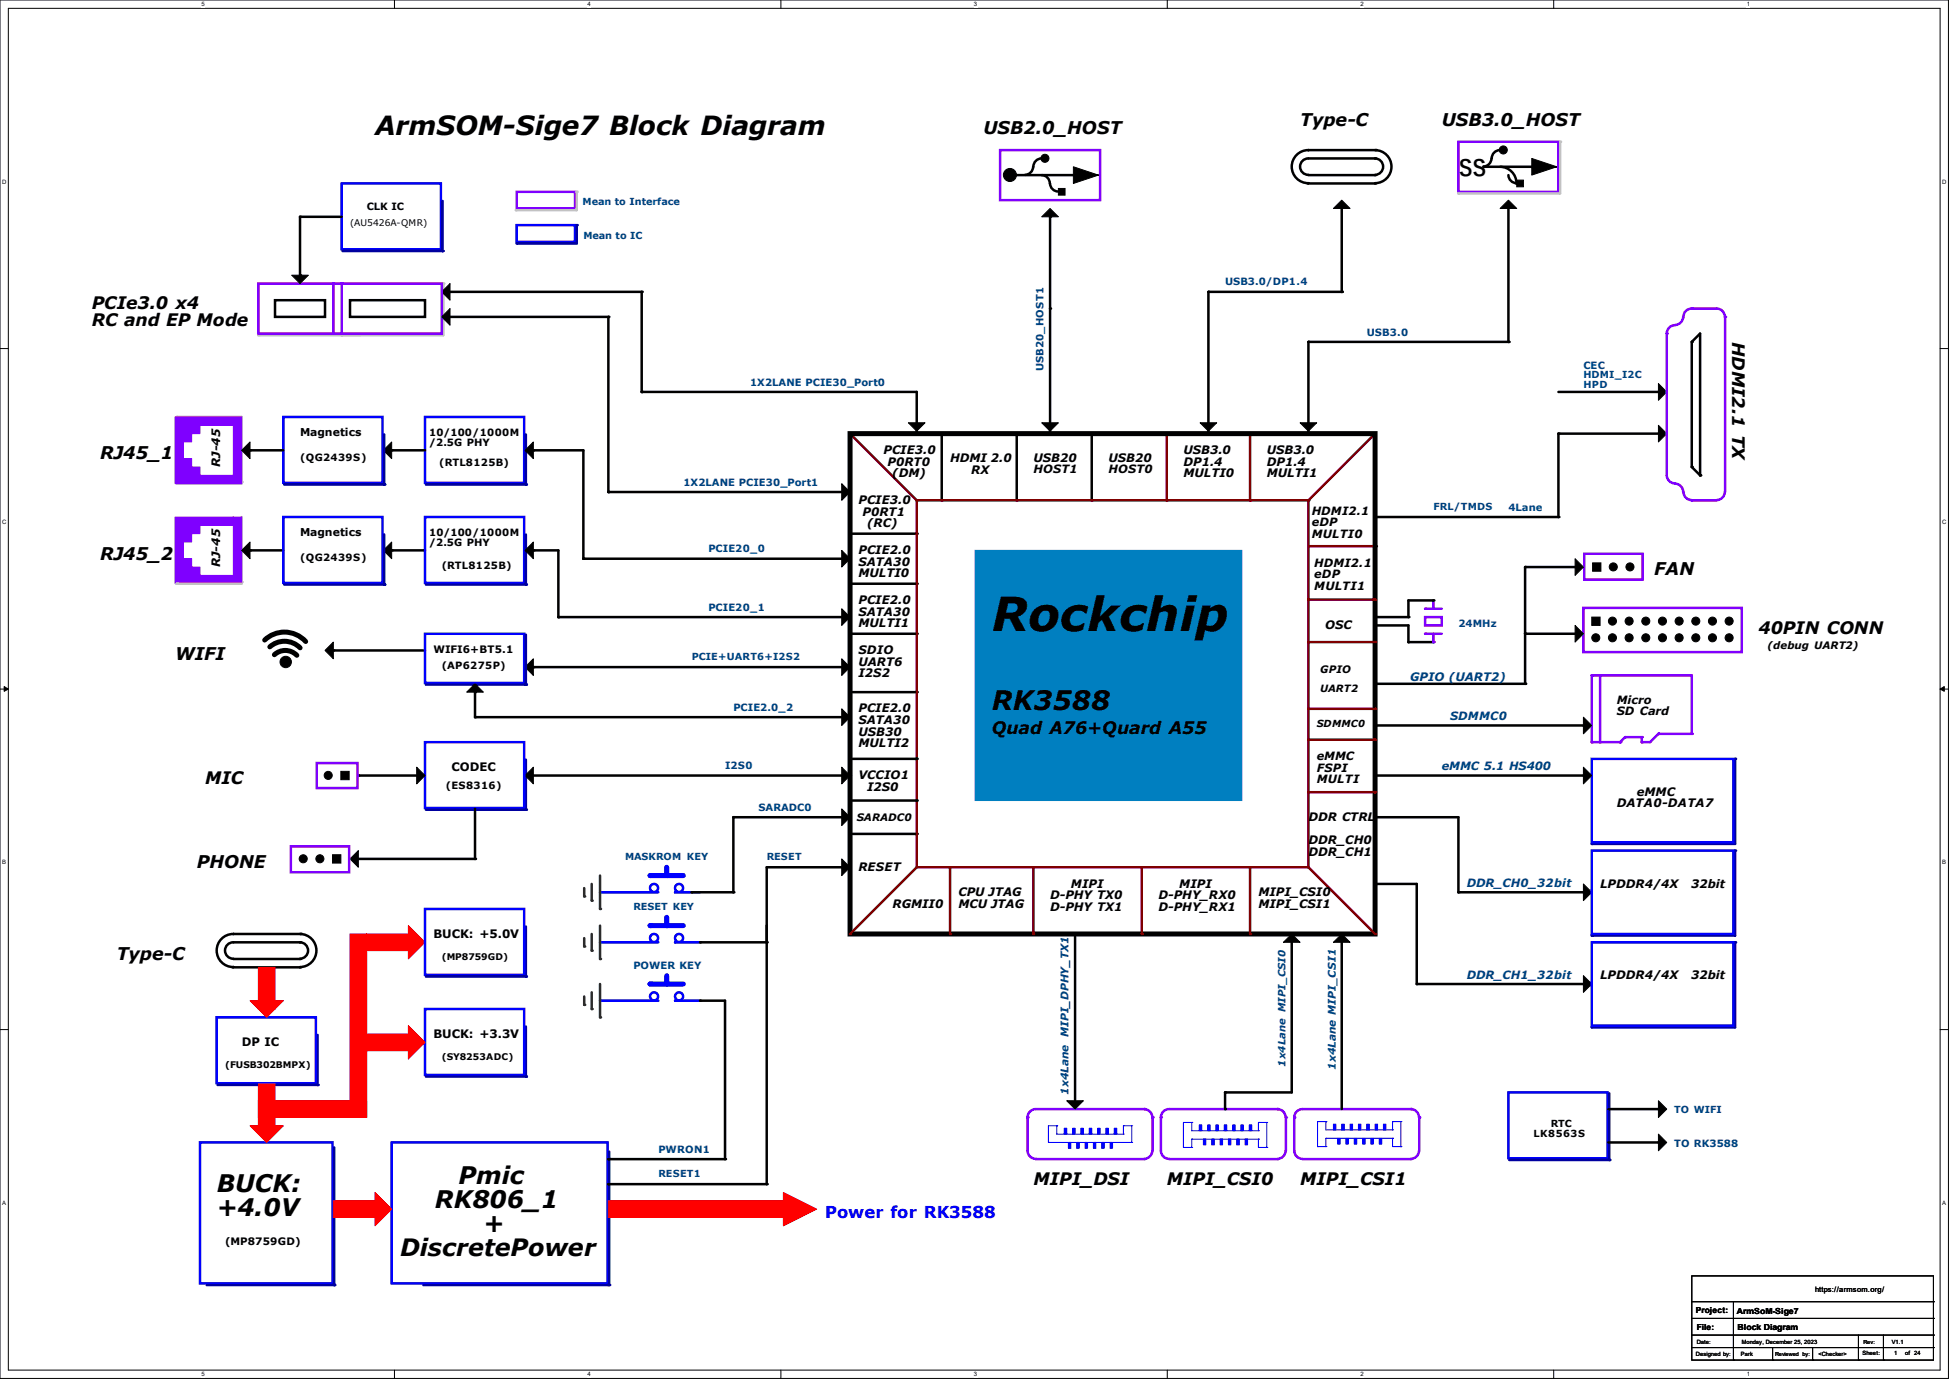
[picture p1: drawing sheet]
<svg xmlns="http://www.w3.org/2000/svg" width="297mm" height="210mm" viewBox="0 0 297 210" stroke-linecap="round" stroke-linejoin="round" font-family="sans-serif">
<defs><g id="words">
<text font-size="7.1" x="151.1" y="96.1">Rockchip</text>
<text font-size="4.1" x="151.1" y="108.2">RK3588</text>
<text font-size="4" x="57.1" y="20.5">ArmSOM-Sige7 Block Diagram</text>
<g font-size="3.7">
<text x="222.4" y="26.7">SS</text>
<text x="33" y="181.5">BUCK:</text>
<text x="33" y="185.2">+4.0V</text>
<text x="66.3" y="183.9">RK806_1</text>
<text x="69.9" y="180.3">Pmic</text>
<text x="73.7" y="187.6">+</text>
</g>
<text font-size="3.6" x="61" y="191.3">DiscretePower</text>
<g font-size="2.7">
<text x="149.9" y="20.4">USB2.0_HOST</text>
<text x="198.1" y="19.2">Type-C</text>
<text x="219.7" y="19.2">USB3.0_HOST</text>
<text x="15.2" y="70">RJ45_1</text>
<text x="15.2" y="85.2">RJ45_2</text>
<text x="252.1" y="87.5">FAN</text>
<text x="26.7" y="100.5">WIFI</text>
<text x="30" y="132.2">PHONE</text>
<text x="17.8" y="146.2">Type-C</text>
</g>
<g font-size="2.6">
<text x="14" y="47.1">PCIe3.0 x4</text>
<text x="14" y="49.7">RC and EP Mode</text>
<text x="264" y="52.1" transform="rotate(90 264 52.1)">HDMI2.1 TX</text>
<text x="268" y="96.6">40PIN CONN</text>
<text x="151.1" y="111.8">Quad A76+Quard A55</text>
<text x="31.2" y="119.5">MIC</text>
<text x="157.5" y="180.4">MIPI_DSI</text>
<text x="177.8" y="180.4">MIPI_CSI0</text>
<text x="198.1" y="180.4">MIPI_CSI1</text>
</g>
<text font-size="2.5" fill="#00f" x="125.7" y="185.4">Power for RK3588</text>
<g font-size="1.8">
<text x="33.6" y="71.1" transform="rotate(-90 33.6 71.1)">RJ-45</text>
<text x="134.6" y="69.1">PCIE3.0</text>
<text x="135.3" y="70.9">P0RT0</text>
<text x="144.8" y="70.4">HDMI 2.0</text>
<text x="157.5" y="70.4">USB20</text>
<text x="168.9" y="70.4">USB20</text>
<text x="180.3" y="69.1">USB3.0</text>
<text x="180.3" y="70.9">DP1.4</text>
<text x="193" y="69.1">USB3.0</text>
<text x="193" y="70.9">DP1.4</text>
<text x="130.8" y="76.8">PCIE3.0</text>
<text x="136" y="72.7">(DM)</text>
<text x="148" y="72.2">RX</text>
<text x="180.3" y="72.7">MULTI0</text>
<text x="193" y="72.7">MULTI1</text>
<text x="131.5" y="78.5">P0RT1</text>
<text x="132.2" y="80.3">(RC)</text>
<text x="33.6" y="86.4" transform="rotate(-90 33.6 86.4)">RJ-45</text>
<text x="130.8" y="84.4">PCIE2.0</text>
<text x="130.8" y="86.1">SATA30</text>
<text x="130.8" y="87.9">MULTI0</text>
<text x="130.8" y="92">PCIE2.0</text>
<text x="130.8" y="93.8">SATA30</text>
<text x="130.8" y="95.5">MULTI1</text>
<text x="201.9" y="95.8">OSC</text>
<text x="130.8" y="99.6">SDIO</text>
<text x="130.8" y="101.4">UART6</text>
<text x="130.8" y="103.2">I2S2</text>
<text x="130.8" y="108.5">PCIE2.0</text>
<text x="130.8" y="110.3">SATA30</text>
<text x="130.8" y="112.1">USB30</text>
<text x="130.8" y="113.8">MULTI2</text>
<text x="68.8" y="117.4">CODEC</text>
<text x="130.8" y="118.7">VCCIO1</text>
<text x="132.1" y="120.4">I2S0</text>
<text x="199.4" y="125">DDR CTRL</text>
<text x="246.4" y="123">DATA0-DATA7</text>
<text x="249.4" y="121.2">eMMC</text>
<text x="199.4" y="128.6">DDR_CH0</text>
<text x="199.4" y="130.3">DDR_CH1</text>
<text x="130.8" y="132.6">RESET</text>
<text x="146" y="136.4">CPU JTAG</text>
<text x="160" y="136.9">D-PHY TX0</text>
<text x="163.2" y="135.2">MIPI</text>
<text x="176.5" y="136.9">D-PHY_RX0</text>
<text x="179.7" y="135.2">MIPI</text>
<text x="191.8" y="136.4">MIPI_CSI0</text>
<text x="243.8" y="135.2">LPDDR4/4X</text>
<text x="257.7" y="135.2">32bit</text>
<text x="66" y="142.8">BUCK: +5.0V</text>
<text x="136" y="138.3">RGMII0</text>
<text x="146" y="138.2">MCU JTAG</text>
<text x="160" y="138.7">D-PHY TX1</text>
<text x="176.5" y="138.7">D-PHY_RX1</text>
<text x="191.8" y="138.2">MIPI_CSI1</text>
<text x="243.8" y="149.1">LPDDR4/4X</text>
<text x="257.7" y="149.1">32bit</text>
<text x="36.8" y="159.3">DP IC</text>
<text x="66" y="158">BUCK: +3.3V</text>
</g>
<text font-size="1.8" fill="#003f7f" x="214.9" y="103.7">GPIO (UART2)</text>
<g font-size="1.7">
<text x="45.7" y="66.4">Magnetics</text>
<text x="157.5" y="72.1">HOST1</text>
<text x="168.9" y="72.1">HOST0</text>
<text x="45.7" y="81.7">Magnetics</text>
<text x="199.9" y="78.4">HDMI2.1</text>
<text x="199.9" y="80.2">eDP</text>
<text x="199.9" y="81.9">MULTI0</text>
<text x="200.3" y="86.3">HDMI2.1</text>
<text x="200.3" y="88.1">eDP</text>
<text x="200.3" y="89.8">MULTI1</text>
<text x="246.4" y="107.1">Micro</text>
<text x="246.4" y="108.9">SD Card</text>
<text x="200.7" y="115.8">eMMC</text>
<text x="200.7" y="117.5">FSPI</text>
<text x="200.7" y="119.3">MULTI</text>
</g>
<g font-size="1.7" fill="#003f7f">
<text x="221" y="109.7">SDMMC0</text>
<text x="219.7" y="117.3">eMMC 5.1 HS400</text>
<text x="223.5" y="135.1">DDR_CH0_32bit</text>
<text x="223.5" y="149.1">DDR_CH1_32bit</text>
</g>
<g font-size="1.6">
<text x="66" y="99.4">WIFI6+BT5.1</text>
<text x="269.4" y="98.9">(debug UART2)</text>
<text x="201.2" y="102.4">GPIO</text>
<text x="130.6" y="125.1">SARADC0</text>
<text x="34.3" y="189.6">(MP8759GD)</text>
</g>
<g font-size="1.6" fill="#003f7f">
<text x="162.8" y="158" transform="rotate(-90 162.8 158)">MIPI_DPHY_TX1</text>
<text x="162.8" y="166.8" transform="rotate(-90 162.8 166.8)">1x4Lane</text>
<text x="203.6" y="162.9" transform="rotate(-90 203.6 162.9)">1x4Lane MIPI_CSI1</text>
</g>
<g font-size="1.5">
<text x="55.9" y="32">CLK IC</text>
<text x="45.7" y="70.1">(QG2439S)</text>
<text x="65.4" y="66.3">10/100/1000M</text>
<text x="65.4" y="67.9">/2.5G PHY</text>
<text x="66.9" y="71">(RTL8125B)</text>
<text x="65.4" y="81.6">10/100/1000M</text>
<text x="65.4" y="83.1">/2.5G PHY</text>
<text x="45.7" y="85.4">(QG2439S)</text>
<text x="67.3" y="86.7">(RTL8125B)</text>
<text x="67.3" y="101.9">(AP6275P)</text>
<text x="201.2" y="105.5">UART2</text>
<text x="200.7" y="110.7">SDMMC0</text>
<text x="67.9" y="120.2">(ES8316)</text>
<text x="233.7" y="173.1">LK8563S</text>
<text x="236.3" y="171.7">RTC</text>
</g>
<g font-size="1.5" fill="#003f7f">
<text x="88.8" y="31.2">Mean to Interface</text>
<text x="88.9" y="36.4">Mean to IC</text>
<text x="186.7" y="43.5">USB3.0/DP1.4</text>
<text x="208.3" y="51.1">USB3.0</text>
<text x="114.3" y="58.7">1X2LANE PCIE30_Port0</text>
<text x="159" y="56.5" transform="rotate(-90 159 56.5)">USB20_HOST1</text>
<text x="241.3" y="56.2">CEC</text>
<text x="241.3" y="57.6">HDMI_I2C</text>
<text x="241.3" y="59.1">HPD</text>
<text x="104.1" y="74">1X2LANE PCIE30_Port1</text>
<text x="218.4" y="77.7">FRL/TMDS</text>
<text x="229.9" y="77.8">4Lane</text>
<text x="107.9" y="84.1">PCIE20_0</text>
<text x="107.9" y="93">PCIE20_1</text>
<text x="222.2" y="95.5">24MHz</text>
<text x="105.4" y="100.5">PCIE+UART6+I2S2</text>
<text x="111.8" y="108.2">PCIE2.0_2</text>
<text x="110.5" y="117.1">I2S0</text>
<text x="115.6" y="123.5">SARADC0</text>
<text x="95.2" y="131">MASKROM KEY</text>
<text x="116.8" y="131">RESET</text>
<text x="96.5" y="138.6">RESET KEY</text>
<text x="96.5" y="147.6">POWER KEY</text>
<text x="195.9" y="162.4" transform="rotate(-90 195.9 162.4)">1x4Lane MIPI_CSI0</text>
<text x="255.1" y="169.5">TO WIFI</text>
<text x="100.3" y="179.3">RESET1</text>
<text x="100.3" y="175.6">PWRON1</text>
<text x="255.1" y="174.7">TO RK3588</text>
</g>
<g font-size="1.4">
<text x="53.3" y="34.4">(AU5426A-QMR)</text>
<text x="67.3" y="146.2">(MP8759GD)</text>
<text x="67.3" y="161.4">(SY8253ADC)</text>
<text x="34.3" y="162.7">(FUSB302BMPX)</text>
</g>
<g font-size="1.3">
<text x="258.4" y="199.9">Project:</text>
<text x="258.6" y="202.5">File:</text>
<text x="264.7" y="200.1">ArmSoM-Sige7</text>
<text x="264.8" y="202.6">Block Diagram</text>
</g>
<text font-size="1.1" x="276.6" y="196.8">https://armsom.org/</text>
<g font-size=".9">
<text x="30.7" y=".9">5</text>
<text x="89.5" y=".9">4</text>
<text x="148.4" y=".9">3</text>
<text x="207.3" y=".9">2</text>
<text x="266.2" y=".9">1</text>
<text x=".3" y="28">D</text>
<text x="296" y="28">D</text>
<text x=".3" y="79.8">C</text>
<text x="296" y="79.8">C</text>
<text x=".3" y="131.7">B</text>
<text x="296" y="131.7">B</text>
<text x=".3" y="183.5">A</text>
<text x="296" y="183.5">A</text>
<text x="30.7" y="209.6">5</text>
<text x="89.5" y="209.6">4</text>
<text x="148.4" y="209.6">3</text>
<text x="207.3" y="209.6">2</text>
<text x="258.4" y="206.5">Designed by:</text>
<text x="258.6" y="204.6">Date:</text>
<text x="265.3" y="206.5">Park</text>
<text x="265.4" y="204.6">Monday, December 25, 2023</text>
<text x="266.2" y="209.6">1</text>
<text x="277.1" y="206.5">&lt;Checker&gt;</text>
<text x="283.8" y="206.4">Sheet:</text>
<text x="288.3" y="204.6">V1.1</text>
<text x="288.7" y="206.4">1</text>
<text x="290.3" y="206.4">of 24</text>
</g>
<g font-size=".8">
<text x="270.5" y="206.5">Reviewed by:</text>
<text x="284" y="204.6">Rev:</text>
</g>
</g></defs>
<path d="M0 0h296.9v209.9h-296.9zM1.3 1.3h294.4v207.4h-294.4z" fill="none" stroke="#000" stroke-width=".15"/>
<g fill="#fff">
<path d="M30.7 .1h.5v1h-.5z"/>
<path d="M30.7 208.8h.5v1h-.5z"/>
</g>
<path d="M60.1 0v1.3M60.1 208.7v1.2" fill="none" stroke="#000" stroke-width=".15"/>
<g fill="#fff">
<path d="M89.5 .1h.5v1h-.5z"/>
<path d="M89.5 208.8h.5v1h-.5z"/>
</g>
<path d="M119 0v1.3M119 208.7v1.2" fill="none" stroke="#000" stroke-width=".15"/>
<g fill="#fff">
<path d="M148.4 .1h.5v1h-.5z"/>
<path d="M148.4 208.8h.5v1h-.5z"/>
</g>
<path d="M177.9 0v1.3M177.9 208.7v1.2" fill="none" stroke="#000" stroke-width=".15"/>
<g fill="#fff">
<path d="M207.3 .1h.5v1h-.5z"/>
<path d="M207.3 208.8h.5v1h-.5z"/>
</g>
<path d="M236.8 0v1.3M236.8 208.7v1.2" fill="none" stroke="#000" stroke-width=".15"/>
<g fill="#fff">
<path d="M266.2 .1h.5v1h-.5z"/>
<path d="M266.2 208.8h.5v1h-.5z"/>
<path d="M.3 27.2h.7v1h-.7z"/>
<path d="M296 27.2h.6v1h-.6z"/>
<path d="M.3 79h.7v1h-.7z"/>
<path d="M296 79h.6v1h-.6z"/>
</g>
<path d="M0 53.1h1.3M295.7 53.1h1.2" fill="none" stroke="#000" stroke-width=".15"/>
<g fill="#fff">
<path d="M.3 130.9h.6v1h-.6z"/>
<path d="M296 130.9h.6v1h-.6z"/>
</g>
<path d="M0 104.9h1.3M295.7 104.9h1.2" fill="none" stroke="#000" stroke-width=".15"/>
<path d="M.6 104.6l.7 .3-.7 .4zM295.7 104.9l.6-.3v.7z" fill="#000" stroke="#000" stroke-width=".15"/>
<g fill="#fff">
<path d="M.3 182.7h.6v1h-.6z"/>
<path d="M296 182.7h.5v1h-.5z"/>
</g>
<path d="M0 156.8h1.3M295.7 156.8h1.2" fill="none" stroke="#000" stroke-width=".15"/>
<path d="M40.3 97.5a4.4 4.4 0 0 1 6.3 .2M41.1 98.5a3.3 3.3 0 0 1 4.6 .2M41.8 99.7a2.45 2.45 0 0 1 3.4 .1" fill="none" stroke="#000" stroke-width=".76"/>
<g fill="#000" stroke="#000" stroke-width=".15">
<path d="M160 31.7l1.3 1.3h-2.5z" fill-rule="evenodd"/>
<circle cx="43.5" cy="100.8" r=".87"/>
</g>
<path d="M160 33v14M199.3 27.9h10.3M199.4 26.6a1.25 1.25 0 0 1-1.3-1.2 1.25 1.25 0 0 1 1.3-1.3h10.2a1.25 1.25 0 0 1 1.2 1.3 1.25 1.25 0 0 1-1.2 1.2M199.4 26.7h10.2M209.6 22.9a2.52 2.52 0 0 1 2.4 2.5 2.52 2.52 0 0 1-2.4 2.5M209.7 22.9h-10.3a2.52 2.52 0 0 0-2.5 2.5 2.52 2.52 0 0 0 2.5 2.5" fill="none" stroke="#000" stroke-width=".38"/>
<g fill="#000">
<circle cx="160" cy="33" r=".19"/>
<circle cx="209.6" cy="24.1" r=".19"/>
<circle cx="209.6" cy="26.7" r=".19"/>
<circle cx="209.6" cy="27.9" r=".19"/>
<circle cx="209.7" cy="22.9" r=".19"/>
</g>
<path d="M78.7 29.2h8.9v2.5h-8.9z" fill="none" stroke="#7f00ff" stroke-width=".38"/>
<path d="M87.9 29.2v2.8" fill="none" stroke="#c0c0c0" stroke-width=".38"/>
<circle cx="87.9" cy="29.2" r=".19" fill="#c0c0c0"/>
<path d="M78.6 32h9.3" fill="none" stroke="#c0c0c0" stroke-width=".38"/>
<circle cx="78.6" cy="32" r=".19" fill="#c0c0c0"/>
<path d="M78.7 34.3h8.9v2.5h-8.9z" fill="none" stroke="#00f" stroke-width=".38"/>
<path d="M78.7 37.1h9.2" fill="none" stroke="#00009f" stroke-width=".38"/>
<circle cx="78.7" cy="37.1" r=".19" fill="#00009f"/>
<path d="M87.9 34.3v2.8" fill="none" stroke="#00009f" stroke-width=".38"/>
<circle cx="87.9" cy="34.3" r=".19" fill="#00009f"/>
<path d="M160 47v19M199.4 52.1v13.9" fill="none" stroke="#000" stroke-width=".38"/>
<g fill="#000">
<circle cx="160" cy="47" r=".19"/>
<circle cx="199.4" cy="52.1" r=".19"/>
</g>
<path d="M80.1 115.7v7.6" fill="none" stroke="#00009f" stroke-width=".38"/>
<circle cx="80.1" cy="123.3" r=".19" fill="#00009f"/>
<path d="M143.5 66v10.2" fill="none" stroke="#000" stroke-width=".38"/>
<circle cx="143.5" cy="76.2" r=".19" fill="#000"/>
<circle cx="151.1" cy="119.5" r="1.25" fill="#000" stroke="#000" stroke-width=".15"/>
<path d="M176.9 170.2v5.1" fill="none" stroke="#7f00ff" stroke-width=".38"/>
<circle cx="176.9" cy="170.2" r=".19" fill="#7f00ff"/>
<path d="M156.6 170.2v5.1" fill="none" stroke="#7f00ff" stroke-width=".38"/>
<circle cx="156.6" cy="170.2" r=".19" fill="#7f00ff"/>
<path d="M175.6 170.2v5.1" fill="none" stroke="#7f00ff" stroke-width=".38"/>
<circle cx="175.6" cy="170.2" r=".19" fill="#7f00ff"/>
<path d="M157.9 168.9h16.5" fill="none" stroke="#7f00ff" stroke-width=".38"/>
<circle cx="174.4" cy="168.9" r=".19" fill="#7f00ff"/>
<path d="M157.9 168.9a1.25 1.25 0 0 0-1.3 1.3M157.9 176.5h16.5M174.4 168.9a1.25 1.25 0 0 1 1.2 1.3" fill="none" stroke="#7f00ff" stroke-width=".38"/>
<circle cx="174.4" cy="176.5" r=".19" fill="#7f00ff"/>
<path d="M159.8 174h.1M159.8 174h12.7M161 171.5h.1M161 171.5v1.2h10.2M161 171.5h-1.2v2.5M171.2 172.7h.1M171.2 171.5h.1M171.2 171.5h1.3M171.2 171.5v1.2M172.5 174h.1M172.5 171.5h.1M172.5 171.5v2.5" fill="none" stroke="#00f" stroke-width=".15"/>
<path d="M156.6 175.3a1.25 1.25 0 0 0 1.3 1.2M175.6 175.3a1.25 1.25 0 0 1-1.2 1.2" fill="none" stroke="#7f00ff" stroke-width=".38"/>
<g fill="#00f" stroke="#00f" stroke-width=".15">
<path d="M162.8 174h.4v.9h-.4z" fill-rule="evenodd"/>
<path d="M164.1 174h.4v.9h-.4z" fill-rule="evenodd"/>
<path d="M165.4 174h.3v.9h-.3z" fill-rule="evenodd"/>
<path d="M169.2 174h.3v.9h-.3z" fill-rule="evenodd"/>
<path d="M162.2 171.8h.4v.9h-.4z" fill-rule="evenodd"/>
<path d="M167.9 174h.4v.9h-.4z" fill-rule="evenodd"/>
<path d="M166.6 174h.4v.9h-.4z" fill-rule="evenodd"/>
<path d="M163.4 171.8h.4v.9h-.4z" fill-rule="evenodd"/>
<path d="M164.7 171.8h.4v.9h-.4z" fill-rule="evenodd"/>
<path d="M166 171.8h.4v.9h-.4z" fill-rule="evenodd"/>
<path d="M167.3 171.8h.3v.9h-.3z" fill-rule="evenodd"/>
<path d="M168.5 171.8h.4v.9h-.4z" fill-rule="evenodd"/>
<path d="M169.8 171.8h.4v.9h-.4z" fill-rule="evenodd"/>
</g>
<g fill="#000" stroke="#000" stroke-width=".15">
<path d="M196.9 142.2l1.2 1.3h-2.5z" fill-rule="evenodd"/>
<path d="M162.6 167.6h2.5l-1.3 1.3z" fill-rule="evenodd"/>
</g>
<path d="M163.8 142.2v25.4" fill="none" stroke="#000" stroke-width=".38"/>
<circle cx="163.8" cy="142.2" r=".19" fill="#000"/>
<g fill="#f00" stroke="#f00" stroke-width=".15">
<path d="M55.9 142.2h6.3v2.6h-6.3z" fill-rule="evenodd"/>
<path d="M62.2 141l2.6 2.5-2.6 2.6z" fill-rule="evenodd"/>
</g>
<path d="M30.5 174h20.2v21.5h-20.2z" fill="none" stroke="#00f" stroke-width=".38"/>
<path d="M50.9 174.8v20.9" fill="none" stroke="#00009f" stroke-width=".38"/>
<circle cx="50.9" cy="195.7" r=".19" fill="#00009f"/>
<path d="M31.5 195.7h19.4" fill="none" stroke="#00009f" stroke-width=".38"/>
<circle cx="50.9" cy="195.7" r=".19" fill="#00009f"/>
<path d="M59.7 174h32.9v21.5h-32.9z" fill="none" stroke="#00f" stroke-width=".38"/>
<path d="M64.5 195.7h28.2" fill="none" stroke="#00009f" stroke-width=".38"/>
<circle cx="92.7" cy="195.7" r=".19" fill="#00009f"/>
<path d="M92.8 175.4v20.3" fill="none" stroke="#00009f" stroke-width=".38"/>
<circle cx="92.8" cy="195.7" r=".19" fill="#00009f"/>
<path d="M99.1 141h5" fill="none" stroke="#00f" stroke-width=".76"/>
<circle cx="99.1" cy="141" r=".38" fill="#00f"/>
<path d="M101.6 139.7v1.3" fill="none" stroke="#00f" stroke-width=".76"/>
<circle cx="101.6" cy="141" r=".38" fill="#00f"/>
<g fill="none" stroke="#00f" stroke-width=".38">
<path d="M91.4 143.5h8.9"/>
<circle cx="99.7" cy="142.9" r=".61"/>
<circle cx="103.5" cy="142.9" r=".61"/>
</g>
<circle cx="91.4" cy="143.5" r=".19" fill="#00f"/>
<path d="M102.9 143.5h3.8" fill="none" stroke="#00f" stroke-width=".38"/>
<circle cx="102.9" cy="143.5" r=".19" fill="#00f"/>
<path d="M91.4 141v5.1" fill="none" stroke="#007f00" stroke-width=".38"/>
<circle cx="91.4" cy="146.1" r=".19" fill="#007f00"/>
<path d="M90.2 142.2v2.6" fill="none" stroke="#007f00" stroke-width=".38"/>
<circle cx="90.2" cy="144.8" r=".19" fill="#007f00"/>
<path d="M89 142.9v1.2" fill="none" stroke="#007f00" stroke-width=".38"/>
<circle cx="89" cy="144.1" r=".19" fill="#007f00"/>
<path d="M99.1 133.4h5" fill="none" stroke="#00f" stroke-width=".76"/>
<circle cx="99.1" cy="133.4" r=".38" fill="#00f"/>
<path d="M101.6 132.1v1.3" fill="none" stroke="#00f" stroke-width=".76"/>
<circle cx="101.6" cy="133.4" r=".38" fill="#00f"/>
<g fill="none" stroke="#00f" stroke-width=".38">
<path d="M91.4 135.9h8.9"/>
<circle cx="99.7" cy="135.2" r=".61"/>
<circle cx="103.5" cy="135.2" r=".61"/>
</g>
<circle cx="91.4" cy="135.9" r=".19" fill="#00f"/>
<path d="M102.9 135.9h3.8" fill="none" stroke="#00f" stroke-width=".38"/>
<circle cx="102.9" cy="135.9" r=".19" fill="#00f"/>
<path d="M91.4 133.4v5" fill="none" stroke="#007f00" stroke-width=".38"/>
<circle cx="91.4" cy="138.4" r=".19" fill="#007f00"/>
<path d="M90.2 134.6v2.6" fill="none" stroke="#007f00" stroke-width=".38"/>
<circle cx="90.2" cy="137.2" r=".19" fill="#007f00"/>
<path d="M89 135.3v1.2" fill="none" stroke="#007f00" stroke-width=".38"/>
<circle cx="89" cy="136.5" r=".19" fill="#007f00"/>
<path d="M111.8 124.5v11.4h-6.4M116.8 132.1v48.2h-24.1M106.7 143.5h10.1" fill="none" stroke="#000" stroke-width=".38"/>
<g fill="#000">
<circle cx="105.4" cy="135.9" r=".19"/>
<circle cx="111.8" cy="135.9" r=".19"/>
<circle cx="106.7" cy="143.5" r=".19"/>
<circle cx="116.8" cy="143.5" r=".19"/>
<circle cx="92.7" cy="180.3" r=".19"/>
<circle cx="116.8" cy="180.3" r=".19"/>
</g>
<path d="M99.1 149.9h5" fill="none" stroke="#00f" stroke-width=".76"/>
<circle cx="99.1" cy="149.9" r=".38" fill="#00f"/>
<path d="M101.6 148.6v1.3" fill="none" stroke="#00f" stroke-width=".76"/>
<circle cx="101.6" cy="149.9" r=".38" fill="#00f"/>
<g fill="none" stroke="#00f" stroke-width=".38">
<path d="M91.4 152.4h8.9"/>
<circle cx="99.7" cy="151.7" r=".61"/>
<circle cx="103.5" cy="151.7" r=".61"/>
</g>
<circle cx="91.4" cy="152.4" r=".19" fill="#00f"/>
<path d="M102.9 152.4h3.8" fill="none" stroke="#00f" stroke-width=".38"/>
<circle cx="102.9" cy="152.4" r=".19" fill="#00f"/>
<path d="M91.4 149.9v5" fill="none" stroke="#007f00" stroke-width=".38"/>
<circle cx="91.4" cy="154.9" r=".19" fill="#007f00"/>
<path d="M90.2 151.1v2.6" fill="none" stroke="#007f00" stroke-width=".38"/>
<circle cx="90.2" cy="153.7" r=".19" fill="#007f00"/>
<path d="M89 151.8v1.2" fill="none" stroke="#007f00" stroke-width=".38"/>
<circle cx="89" cy="153" r=".19" fill="#007f00"/>
<path d="M106.7 152.4h3.8v24.1h-17.8" fill="none" stroke="#000" stroke-width=".38"/>
<g fill="#000">
<circle cx="106.7" cy="152.4" r=".19"/>
<circle cx="92.7" cy="176.5" r=".19"/>
<circle cx="110.5" cy="176.5" r=".19"/>
</g>
<path d="M229.9 166.4h15.1v10h-15.1z" fill="none" stroke="#00f" stroke-width=".38"/>
<path d="M230 176.7h15.2" fill="none" stroke="#00009f" stroke-width=".38"/>
<circle cx="245.2" cy="176.7" r=".19" fill="#00009f"/>
<path d="M245.2 166.5v10.2" fill="none" stroke="#00009f" stroke-width=".38"/>
<circle cx="245.2" cy="176.7" r=".19" fill="#00009f"/>
<g fill="#000" stroke="#000" stroke-width=".15">
<path d="M241.3 148.6l1.3 1.3-1.3 1.2z" fill-rule="evenodd"/>
<path d="M252.7 167.6l1.3 1.3-1.3 1.3z" fill-rule="evenodd"/>
<path d="M252.7 172.7l1.3 1.3-1.3 1.3z" fill-rule="evenodd"/>
</g>
<path d="M215.9 149.9h25.4M245.1 168.9h7.6M245.1 174h7.6" fill="none" stroke="#000" stroke-width=".38"/>
<g fill="#000">
<circle cx="241.3" cy="149.9" r=".19"/>
<circle cx="252.7" cy="174" r=".19"/>
<circle cx="252.7" cy="168.9" r=".19"/>
</g>
<path d="M264.4 143.5v13" fill="none" stroke="#00009f" stroke-width=".38"/>
<circle cx="264.4" cy="143.5" r=".19" fill="#00009f"/>
<path d="M242.6 156.5h21.8" fill="none" stroke="#00009f" stroke-width=".38"/>
<circle cx="242.6" cy="156.5" r=".19" fill="#00009f"/>
<path d="M242.6 143.5h21.6v12.7h-21.6z" fill="none" stroke="#00f" stroke-width=".38"/>
<path d="M209.6 124.5h12.7v11.4M209.6 134.6h6.3v15.3" fill="none" stroke="#000" stroke-width=".38"/>
<g fill="#000">
<circle cx="209.6" cy="124.5" r=".19"/>
<circle cx="209.6" cy="134.6" r=".19"/>
<circle cx="222.3" cy="135.9" r=".19"/>
<circle cx="215.9" cy="149.9" r=".19"/>
</g>
<path d="M197.2 170.2v5.1" fill="none" stroke="#7f00ff" stroke-width=".38"/>
<circle cx="197.2" cy="170.2" r=".19" fill="#7f00ff"/>
<path d="M216.3 170.2v5.1" fill="none" stroke="#7f00ff" stroke-width=".38"/>
<circle cx="216.3" cy="170.2" r=".19" fill="#7f00ff"/>
<path d="M198.5 168.9h16.5" fill="none" stroke="#7f00ff" stroke-width=".38"/>
<circle cx="215" cy="168.9" r=".19" fill="#7f00ff"/>
<path d="M198.5 168.9a1.25 1.25 0 0 0-1.3 1.3M198.5 176.5h16.5M215 168.9a1.25 1.25 0 0 1 1.2 1.3" fill="none" stroke="#7f00ff" stroke-width=".38"/>
<circle cx="215" cy="176.5" r=".19" fill="#7f00ff"/>
<path d="M197.2 175.3a1.25 1.25 0 0 0 1.3 1.2M216.2 175.3a1.25 1.25 0 0 1-1.2 1.2" fill="none" stroke="#7f00ff" stroke-width=".38"/>
<path d="M237.5 59.7h15.2M154.9 66v10.2M50.8 99.1h14M54.5 130.8h17.9M111.8 124.5h16.5M204.5 142.2v26.7" fill="none" stroke="#000" stroke-width=".38"/>
<g fill="#000">
<circle cx="252.7" cy="59.7" r=".19"/>
<circle cx="154.9" cy="76.2" r=".19"/>
<circle cx="50.8" cy="99.1" r=".19"/>
<circle cx="54.5" cy="130.8" r=".19"/>
<circle cx="111.8" cy="124.5" r=".19"/>
<circle cx="204.5" cy="142.2" r=".19"/>
</g>
<g fill="#000" stroke="#000" stroke-width=".15">
<path d="M252.7 58.4l1.3 1.3-1.3 1.3z" fill-rule="evenodd"/>
<path d="M252.7 64.8l1.3 1.2-1.3 1.3z" fill-rule="evenodd"/>
<path d="M49.5 99.1l1.3-1.3v2.5z" fill-rule="evenodd"/>
<path d="M54.6 129.5v2.6l-1.3-1.3z" fill-rule="evenodd"/>
<path d="M128.3 123.2l1.2 1.3-1.2 1.2z" fill-rule="evenodd"/>
<path d="M128.3 130.8l1.2 1.3-1.2 1.3z" fill-rule="evenodd"/>
<path d="M204.5 142.2l1.2 1.3h-2.5z" fill-rule="evenodd"/>
</g>
<g fill="none" stroke="#00f" stroke-width=".15">
<path d="M180.3 174.8h1.3M181.6 173.5h.1M181.6 174.8h.1M181.6 173.5h10.2M181.6 173.5v1.3M191.8 173.5h.1M191.8 173.5v1.3h1.2M193 174.8h.1M200.8 174.6h.1M200.8 174.6h1.3M202.1 173.4h.1M202.1 174.6h.1"/>
<path d="M202.1 170.8h.1M202.1 173.4h10.1M202.1 170.8v1.3h10.1M202.1 173.4v1.2M202.1 170.8h-1.3v3.8M212.2 173.4h.1M212.2 172.1h.1M212.2 170.8h.1M212.2 170.8v1.3M212.2 173.4v1.2h1.3M212.2 170.8h1.3M213.5 174.6h.1"/>
<path d="M213.5 170.8h.1M213.5 170.8v3.8"/>
</g>
<g fill="#00f" stroke="#00f" stroke-width=".15">
<path d="M203.8 173.4h.4v.8h-.4z" fill-rule="evenodd"/>
<path d="M205.1 173.4h.4v.8h-.4z" fill-rule="evenodd"/>
<path d="M206.4 173.4h.4v.8h-.4z" fill-rule="evenodd"/>
<path d="M210.2 173.4h.4v.8h-.4z" fill-rule="evenodd"/>
<path d="M203.2 171.2h.4v.9h-.4z" fill-rule="evenodd"/>
<path d="M208.9 173.4h.4v.8h-.4z" fill-rule="evenodd"/>
<path d="M207.6 173.4h.4v.8h-.4z" fill-rule="evenodd"/>
<path d="M204.5 171.2h.4v.9h-.4z" fill-rule="evenodd"/>
<path d="M205.7 171.2h.4v.9h-.4z" fill-rule="evenodd"/>
<path d="M207 171.2h.4v.9h-.4z" fill-rule="evenodd"/>
<path d="M208.3 171.2h.4v.9h-.4z" fill-rule="evenodd"/>
<path d="M209.6 171.2h.3v.9h-.3z" fill-rule="evenodd"/>
<path d="M210.8 171.2h.4v.9h-.4z" fill-rule="evenodd"/>
</g>
<g fill="#f00" stroke="#f00" stroke-width=".15">
<path d="M92.7 182.9h26.7v2.5h-26.7z" fill-rule="evenodd"/>
<path d="M50.8 182.9h6.4v2.5h-6.4z" fill-rule="evenodd"/>
<path d="M57.2 181.6l2.5 2.6-2.5 2.5z" fill-rule="evenodd"/>
<path d="M119.4 181.6l5.1 2.6-5.1 2.5z" fill-rule="evenodd"/>
</g>
<path d="M177.8 66v10.2" fill="none" stroke="#7f0000" stroke-width=".38"/>
<circle cx="177.8" cy="76.2" r=".19" fill="#7f0000"/>
<path d="M190.5 66v10.2" fill="none" stroke="#7f0000" stroke-width=".38"/>
<circle cx="190.5" cy="76.2" r=".19" fill="#7f0000"/>
<path d="M166.4 66v10.2M237.5 66h15.2" fill="none" stroke="#000" stroke-width=".38"/>
<g fill="#000">
<circle cx="166.4" cy="76.2" r=".19"/>
<circle cx="237.5" cy="66" r=".19"/>
</g>
<path d="M262.9 48.3v26.6" fill="none" stroke="#7f00ff" stroke-width=".38"/>
<circle cx="262.9" cy="48.3" r=".19" fill="#7f00ff"/>
<path d="M257.8 47h3.8a1.25 1.25 0 0 1 1.2 1.3" fill="none" stroke="#7f00ff" stroke-width=".38"/>
<circle cx="257.8" cy="47" r=".19" fill="#7f00ff"/>
<path d="M199.5 83.2h10.2" fill="none" stroke="#7f0000" stroke-width=".38"/>
<circle cx="209.7" cy="83.2" r=".19" fill="#7f0000"/>
<path d="M255.3 49.5a1.25 1.25 0 0 0-1.3 1.3v21.6" fill="none" stroke="#7f00ff" stroke-width=".38"/>
<circle cx="254" cy="50.8" r=".19" fill="#7f00ff"/>
<path d="M256.5 48.3a1.25 1.25 0 0 1-1.2 1.2M257.8 47a1.25 1.25 0 0 0-1.3 1.3M257.8 76.2h3.8M262.8 74.9a1.25 1.25 0 0 1-1.2 1.3" fill="none" stroke="#7f00ff" stroke-width=".38"/>
<path d="M129.5 81.3h10.2M129.5 88.9h10.2M129.5 96.5h10.2M129.5 105.4h10.2" fill="none" stroke="#000" stroke-width=".38"/>
<g fill="#000">
<circle cx="139.7" cy="81.3" r=".19"/>
<circle cx="139.7" cy="88.9" r=".19"/>
<circle cx="139.7" cy="96.5" r=".19"/>
<circle cx="139.7" cy="105.4" r=".19"/>
</g>
<circle cx="257.8" cy="76.2" r=".19" fill="#7f00ff"/>
<path d="M254 72.4a1.25 1.25 0 0 0 1.3 1.2M255.3 73.7a1.25 1.25 0 0 1 1.2 1.2M256.5 74.9a1.25 1.25 0 0 0 1.3 1.3" fill="none" stroke="#7f00ff" stroke-width=".38"/>
<path d="M257.8 52.1l1.3-1.3v21.6l-1.3-1.3zM129.5 127h10.2" fill="none" stroke="#000" stroke-width=".38"/>
<g fill="#000">
<circle cx="257.8" cy="52.1" r=".19"/>
<circle cx="257.8" cy="71.1" r=".19"/>
<circle cx="259.1" cy="72.4" r=".19"/>
<circle cx="139.7" cy="127" r=".19"/>
</g>
<path d="M129.5 66l10.2 10.2" fill="none" stroke="#7f0000" stroke-width=".38"/>
<circle cx="139.7" cy="76.2" r=".19" fill="#7f0000"/>
<path d="M209.6 66l-10.2 10.2" fill="none" stroke="#7f0000" stroke-width=".38"/>
<circle cx="199.4" cy="76.2" r=".19" fill="#7f0000"/>
<path d="M129.5 66h80.1v76.2h-80.1z" fill="none" stroke="#000" stroke-width=".76"/>
<path d="M148.6 83.8h40.6v38.1h-40.6z" fill-rule="evenodd" fill="#007fc0" stroke="#007fc0" stroke-width=".15"/>
<path d="M139.7 76.2h59.7v55.9h-59.7z" fill="none" stroke="#7f0000" stroke-width=".38"/>
<path d="M209.6 95.3h5v2.5h3.8" fill="none" stroke="#000" stroke-width=".38"/>
<g fill="#000">
<circle cx="209.6" cy="95.3" r=".19"/>
<circle cx="214.6" cy="97.8" r=".19"/>
<circle cx="218.4" cy="97.8" r=".19"/>
</g>
<path d="M217.2 94h2.5v1.3h-2.5zM217.2 92.7h2.5" fill="none" stroke="#7f00ff" stroke-width=".38"/>
<circle cx="217.2" cy="92.7" r=".19" fill="#7f00ff"/>
<path d="M218.4 91.4v1.3" fill="none" stroke="#7f00ff" stroke-width=".38"/>
<circle cx="218.4" cy="92.7" r=".19" fill="#7f00ff"/>
<path d="M217.2 96.5h2.5" fill="none" stroke="#7f00ff" stroke-width=".38"/>
<circle cx="217.2" cy="96.5" r=".19" fill="#7f00ff"/>
<path d="M218.4 96.5v1.3" fill="none" stroke="#7f00ff" stroke-width=".38"/>
<circle cx="218.4" cy="97.8" r=".19" fill="#7f00ff"/>
<path d="M226.1 25.4h8.5M227.3 24.1a1.25 1.25 0 0 1-1.2 1.3M228.6 25.4a2.52 2.52 0 0 1 2.5 2.6v-.1M228.6 22.9a1.25 1.25 0 0 0-1.3 1.2M229.9 26.7a1.25 1.25 0 0 0 1.2 1.2M229.9 31.7v20.4h-30.5M184.2 44.4v21.6M218.4 91.4h-3.8v2.6h-5" fill="none" stroke="#000" stroke-width=".38"/>
<g fill="#000">
<circle cx="234.6" cy="25.4" r=".19"/>
<circle cx="184.2" cy="44.4" r=".19"/>
<circle cx="229.9" cy="52.1" r=".19"/>
<circle cx="209.6" cy="94" r=".19"/>
<circle cx="214.6" cy="94" r=".19"/>
<circle cx="218.4" cy="91.4" r=".19"/>
</g>
<g fill="#000" stroke="#000" stroke-width=".15">
<path d="M229.9 30.5l1.2 1.2h-2.5z" fill-rule="evenodd"/>
<path d="M233.4 24.1l3.8 1.3h-1.2h1.2l-3.8 1.3z" fill-rule="evenodd"/>
</g>
<path d="M222.3 21.6h15.2v7.6h-15.2z" fill="none" stroke="#7f00ff" stroke-width=".38"/>
<path d="M237.7 21.6v7.9" fill="none" stroke="#c0c0c0" stroke-width=".38"/>
<circle cx="237.7" cy="21.6" r=".19" fill="#c0c0c0"/>
<path d="M222.3 29.5h15.4" fill="none" stroke="#c0c0c0" stroke-width=".38"/>
<circle cx="222.3" cy="29.5" r=".19" fill="#c0c0c0"/>
<g fill="#000" stroke="#000" stroke-width=".15">
<path d="M231.1 27.4h1.1v1h-1.1z" fill-rule="evenodd"/>
<circle cx="229.1" cy="22.8" r=".61"/>
</g>
<path d="M237.5 66v12.7h-27.9" fill="none" stroke="#000" stroke-width=".38"/>
<g fill="#000">
<circle cx="209.6" cy="78.7" r=".19"/>
<circle cx="237.5" cy="78.7" r=".19"/>
</g>
<path d="M199.4 132.1l10.2 10.1" fill="none" stroke="#7f0000" stroke-width=".38"/>
<circle cx="209.6" cy="142.2" r=".19" fill="#7f0000"/>
<path d="M139.7 132.1l-10.2 10.1" fill="none" stroke="#7f0000" stroke-width=".38"/>
<circle cx="129.5" cy="142.2" r=".19" fill="#7f0000"/>
<path d="M199.4 91.3h10.2" fill="none" stroke="#7f0000" stroke-width=".38"/>
<circle cx="209.6" cy="91.3" r=".19" fill="#7f0000"/>
<path d="M199.4 120.7h10.2" fill="none" stroke="#7f0000" stroke-width=".38"/>
<circle cx="209.6" cy="120.7" r=".19" fill="#7f0000"/>
<path d="M190.5 132.1v10.1" fill="none" stroke="#7f0000" stroke-width=".38"/>
<circle cx="190.5" cy="142.2" r=".19" fill="#7f0000"/>
<path d="M241.3 134.6l1.3 1.3-1.3 1.3z" fill-rule="evenodd" fill="#000" stroke="#000" stroke-width=".15"/>
<path d="M222.3 135.9h19" fill="none" stroke="#000" stroke-width=".38"/>
<circle cx="241.3" cy="135.9" r=".19" fill="#000"/>
<path d="M264.4 115.6v12.9" fill="none" stroke="#00007f" stroke-width=".38"/>
<circle cx="264.4" cy="115.6" r=".19" fill="#00007f"/>
<path d="M242.6 128.5h21.8" fill="none" stroke="#00009f" stroke-width=".38"/>
<circle cx="242.6" cy="128.5" r=".19" fill="#00009f"/>
<path d="M242.6 115.6h21.6v12.7h-21.6z" fill="none" stroke="#00f" stroke-width=".38"/>
<path d="M264.4 129.5v13" fill="none" stroke="#00009f" stroke-width=".38"/>
<circle cx="264.4" cy="129.5" r=".19" fill="#00009f"/>
<path d="M242.6 142.5h21.8" fill="none" stroke="#00009f" stroke-width=".38"/>
<circle cx="242.6" cy="142.5" r=".19" fill="#00009f"/>
<path d="M242.6 129.5h21.6v12.7h-21.6z" fill="none" stroke="#00f" stroke-width=".38"/>
<path d="M241.3 116.8l1.3 1.3-1.3 1.3z" fill-rule="evenodd" fill="#000" stroke="#000" stroke-width=".15"/>
<path d="M209.6 118.1h31.7" fill="none" stroke="#000" stroke-width=".38"/>
<circle cx="241.3" cy="118.1" r=".19" fill="#000"/>
<path d="M199.4 112.6h10.2" fill="none" stroke="#7f0000" stroke-width=".38"/>
<circle cx="209.6" cy="112.6" r=".19" fill="#7f0000"/>
<path d="M88.9 68.6v16.5" fill="none" stroke="#000" stroke-width=".38"/>
<circle cx="88.9" cy="85.1" r=".19" fill="#000"/>
<path d="M36.8 78.7v9.9" fill="none" stroke="#c0c0c0" stroke-width=".38"/>
<circle cx="36.8" cy="88.6" r=".19" fill="#c0c0c0"/>
<path d="M26.9 73.7h9.9" fill="none" stroke="#c0c0c0" stroke-width=".38"/>
<circle cx="26.9" cy="73.7" r=".19" fill="#c0c0c0"/>
<g fill="#7f00ff" stroke="#7f00ff" stroke-width=".15">
<path d="M35.6 78.7h1.2v10.2h-1.2z" fill-rule="evenodd"/>
<path d="M26.7 78.7h8.9v1.3h-5.1v1.3h-1.3v1.3h-1.3v2.5h1.3v1.3h1.3v1.2h5.1v1.3h-8.9z" fill-rule="evenodd"/>
</g>
<path d="M36.8 63.5v9.9" fill="none" stroke="#c0c0c0" stroke-width=".38"/>
<circle cx="36.8" cy="73.4" r=".19" fill="#c0c0c0"/>
<path d="M26.9 63.5h9.9" fill="none" stroke="#c0c0c0" stroke-width=".38"/>
<circle cx="26.9" cy="63.5" r=".19" fill="#c0c0c0"/>
<g fill="#7f00ff" stroke="#7f00ff" stroke-width=".15">
<path d="M35.6 63.5h1.2v10.2h-1.2z" fill-rule="evenodd"/>
<path d="M26.7 63.5h8.9v1.3h-5.1v1.2h-1.3v1.3h-1.3v2.6h1.3v1.2h1.3v1.3h5.1v1.3h-8.9z" fill-rule="evenodd"/>
</g>
<path d="M64.8 63.5h15.1v10h-15.1z" fill="none" stroke="#00f" stroke-width=".38"/>
<path d="M64.9 73.8h15.2" fill="none" stroke="#00009f" stroke-width=".38"/>
<circle cx="80.1" cy="73.8" r=".19" fill="#00009f"/>
<path d="M80.1 66.2v7.6" fill="none" stroke="#00009f" stroke-width=".38"/>
<circle cx="80.1" cy="73.8" r=".19" fill="#00009f"/>
<g fill="#000" stroke="#000" stroke-width=".15">
<path d="M58.4 68.6l1.3-1.3v2.6z" fill-rule="evenodd"/>
<path d="M81.3 67.3v2.6l-1.3-1.3z" fill-rule="evenodd"/>
<path d="M58.4 83.8l1.3-1.2v2.5z" fill-rule="evenodd"/>
</g>
<path d="M59.7 68.6h5.1M81.3 68.6h7.6M59.7 83.8h5.1" fill="none" stroke="#000" stroke-width=".38"/>
<g fill="#000">
<circle cx="59.7" cy="68.6" r=".19"/>
<circle cx="81.3" cy="68.6" r=".19"/>
<circle cx="59.7" cy="83.8" r=".19"/>
</g>
<path d="M52.1 43.2v7.6" fill="none" stroke="#7f00ff" stroke-width=".38"/>
<circle cx="52.1" cy="43.2" r=".19" fill="#7f00ff"/>
<path d="M50.8 43.2v7.6" fill="none" stroke="#7f00ff" stroke-width=".38"/>
<circle cx="50.8" cy="43.2" r=".19" fill="#7f00ff"/>
<path d="M67.6 43.2v7.9" fill="none" stroke="#c0c0c0" stroke-width=".38"/>
<circle cx="67.6" cy="43.2" r=".19" fill="#c0c0c0"/>
<path d="M39.4 51.1h15.5" fill="none" stroke="#c0c0c0" stroke-width=".38"/>
<circle cx="39.4" cy="51.1" r=".19" fill="#c0c0c0"/>
<path d="M68.6 48.3h24.1v26.6M68.6 44.4h29.2" fill="none" stroke="#000" stroke-width=".38"/>
<g fill="#000">
<circle cx="92.7" cy="48.3" r=".19"/>
<circle cx="97.8" cy="44.4" r=".19"/>
<circle cx="92.7" cy="74.9" r=".19"/>
</g>
<path d="M67.3 44.4l1.3-1.2v2.5z" fill-rule="evenodd" fill="#000" stroke="#000" stroke-width=".15"/>
<path d="M52.1 51.1h15.5" fill="none" stroke="#c0c0c0" stroke-width=".38"/>
<circle cx="52.1" cy="51.1" r=".19" fill="#c0c0c0"/>
<path d="M39.4 43.2h27.9v7.6h-27.9z" fill="none" stroke="#7f00ff" stroke-width=".38"/>
<path d="M41.9 45.7h7.6v2.6h-7.6zM53.3 45.7h11.5v2.6h-11.5zM97.8 44.4v15.3h41.9M72.4 109.2h57.1M80 118.1h49.5M81.3 101.6h47M129.5 115.6h10.2M129.5 121.9h10.2" fill="none" stroke="#000" stroke-width=".38"/>
<g fill="#000" stroke="#000" stroke-width=".15">
<path d="M67.3 48.3l1.3-1.3v2.5z" fill-rule="evenodd"/>
<path d="M80 101.6l1.3-1.3v2.6z" fill-rule="evenodd"/>
<path d="M80 118.1l1.3-1.3v2.6z" fill-rule="evenodd"/>
<path d="M128.3 100.3l1.2 1.3-1.2 1.3z" fill-rule="evenodd"/>
<path d="M128.3 108l1.2 1.2-1.2 1.3z" fill-rule="evenodd"/>
<path d="M128.3 116.8l1.2 1.3-1.2 1.3z" fill-rule="evenodd"/>
</g>
<g fill="#000">
<circle cx="97.8" cy="59.7" r=".19"/>
<circle cx="72.4" cy="109.2" r=".19"/>
<circle cx="81.3" cy="101.6" r=".19"/>
<circle cx="129.5" cy="118.1" r=".19"/>
<circle cx="139.7" cy="115.6" r=".19"/>
<circle cx="139.7" cy="121.9" r=".19"/>
</g>
<path d="M64.8 78.7h15.1v10.1h-15.1z" fill="none" stroke="#00f" stroke-width=".38"/>
<path d="M64.9 89h15.2" fill="none" stroke="#00009f" stroke-width=".38"/>
<circle cx="80.1" cy="89" r=".19" fill="#00009f"/>
<path d="M80.1 81.4v7.6" fill="none" stroke="#00009f" stroke-width=".38"/>
<circle cx="80.1" cy="89" r=".19" fill="#00009f"/>
<path d="M26.9 88.9h9.9" fill="none" stroke="#c0c0c0" stroke-width=".38"/>
<circle cx="26.9" cy="88.9" r=".19" fill="#c0c0c0"/>
<path d="M64.8 96.5h15.1v7.5h-15.1z" fill="none" stroke="#00f" stroke-width=".38"/>
<path d="M64.9 104.3h15.2" fill="none" stroke="#00009f" stroke-width=".38"/>
<circle cx="80.1" cy="104.3" r=".19" fill="#00009f"/>
<path d="M196 170.2v5.1" fill="none" stroke="#7f00ff" stroke-width=".38"/>
<circle cx="196" cy="170.2" r=".19" fill="#7f00ff"/>
<path d="M178.2 168.9h16.5" fill="none" stroke="#7f00ff" stroke-width=".38"/>
<circle cx="194.7" cy="168.9" r=".19" fill="#7f00ff"/>
<path d="M178.2 168.9a1.25 1.25 0 0 0-1.3 1.3M178.2 176.5h16.5M194.7 168.9a1.25 1.25 0 0 1 1.2 1.3" fill="none" stroke="#7f00ff" stroke-width=".38"/>
<circle cx="194.7" cy="176.5" r=".19" fill="#7f00ff"/>
<path d="M80.1 96.6v7.7" fill="none" stroke="#00009f" stroke-width=".38"/>
<circle cx="80.1" cy="104.3" r=".19" fill="#00009f"/>
<path d="M139.7 59.7v6.3M92.7 74.9h36.8M88.9 85.1h39.4" fill="none" stroke="#000" stroke-width=".38"/>
<g fill="#000">
<circle cx="92.7" cy="74.9" r=".19"/>
<circle cx="139.7" cy="66" r=".19"/>
<circle cx="88.9" cy="85.1" r=".19"/>
</g>
<g fill="#000" stroke="#000" stroke-width=".15">
<path d="M128.3 73.7l1.2 1.2-1.2 1.3z" fill-rule="evenodd"/>
<path d="M138.4 64.4h2.6l-1.3 1.3z" fill-rule="evenodd"/>
<path d="M128.3 83.8l1.2 1.3-1.2 1.3z" fill-rule="evenodd"/>
</g>
<path d="M180.3 174.8h.1M181.6 170.9h.1M181.6 170.9v1.3h10.2M181.6 170.9h-1.3v3.9M191.8 172.2h.1M191.8 170.9h.1M191.8 170.9h1.2M191.8 170.9v1.3M193 174.8h.1M193 170.9h.1M193 170.9v3.9" fill="none" stroke="#00f" stroke-width=".15"/>
<path d="M176.9 175.3a1.25 1.25 0 0 0 1.3 1.2M195.9 175.3a1.25 1.25 0 0 1-1.2 1.2" fill="none" stroke="#7f00ff" stroke-width=".38"/>
<g fill="#00f" stroke="#00f" stroke-width=".15">
<path d="M183.4 173.5h.4v.9h-.4z" fill-rule="evenodd"/>
<path d="M184.7 173.5h.3v.9h-.3z" fill-rule="evenodd"/>
<path d="M185.9 173.5h.4v.9h-.4z" fill-rule="evenodd"/>
<path d="M189.7 173.5h.4v.9h-.4z" fill-rule="evenodd"/>
<path d="M182.8 171.3h.3v.9h-.3z" fill-rule="evenodd"/>
<path d="M188.5 173.5h.3v.9h-.3z" fill-rule="evenodd"/>
<path d="M187.2 173.5h.4v.9h-.4z" fill-rule="evenodd"/>
<path d="M184 171.3h.4v.9h-.4z" fill-rule="evenodd"/>
<path d="M185.3 171.3h.4v.9h-.4z" fill-rule="evenodd"/>
<path d="M186.6 171.3h.3v.9h-.3z" fill-rule="evenodd"/>
<path d="M187.8 171.3h.4v.9h-.4z" fill-rule="evenodd"/>
<path d="M189.1 171.3h.4v.9h-.4z" fill-rule="evenodd"/>
<path d="M190.4 171.3h.4v.9h-.4z" fill-rule="evenodd"/>
</g>
<path d="M174 132.1v10.1" fill="none" stroke="#7f0000" stroke-width=".38"/>
<circle cx="174" cy="142.2" r=".19" fill="#7f0000"/>
<path d="M81.3 83.8h3.8v10.2h43.2M196.9 142.2v24.2" fill="none" stroke="#000" stroke-width=".38"/>
<g fill="#000">
<circle cx="81.3" cy="83.8" r=".19"/>
<circle cx="85.1" cy="94" r=".19"/>
<circle cx="196.9" cy="142.2" r=".19"/>
</g>
<g fill="#000" stroke="#000" stroke-width=".15">
<path d="M80 83.8l1.3-1.2v2.5z" fill-rule="evenodd"/>
<path d="M128.3 92.7l1.2 1.3-1.2 1.3z" fill-rule="evenodd"/>
</g>
<path d="M157.5 132.1v10.1" fill="none" stroke="#7f0000" stroke-width=".38"/>
<circle cx="157.5" cy="142.2" r=".19" fill="#7f0000"/>
<path d="M64.8 113h15.1v10.1h-15.1z" fill="none" stroke="#00f" stroke-width=".38"/>
<path d="M64.9 123.3h15.2" fill="none" stroke="#00009f" stroke-width=".38"/>
<circle cx="80.1" cy="123.3" r=".19" fill="#00009f"/>
<path d="M144.8 132.1v10.1" fill="none" stroke="#7f0000" stroke-width=".38"/>
<circle cx="144.8" cy="142.2" r=".19" fill="#7f0000"/>
<path d="M54.6 118.1h8.9M116.8 132.1h11.5" fill="none" stroke="#000" stroke-width=".38"/>
<g fill="#000">
<circle cx="54.6" cy="118.1" r=".19"/>
<circle cx="128.3" cy="132.1" r=".19"/>
</g>
<path d="M63.5 116.8l1.3 1.3-1.3 1.3z" fill-rule="evenodd" fill="#000" stroke="#000" stroke-width=".15"/>
<path d="M43.2 63.5h15.1v10h-15.1z" fill="none" stroke="#00f" stroke-width=".38"/>
<path d="M43.3 73.8h15.2" fill="none" stroke="#00009f" stroke-width=".38"/>
<circle cx="58.5" cy="73.8" r=".19" fill="#00009f"/>
<path d="M58.5 66.2v7.6" fill="none" stroke="#00009f" stroke-width=".38"/>
<circle cx="58.5" cy="73.8" r=".19" fill="#00009f"/>
<path d="M38.1 68.6h5.1M38.1 83.8h5.1" fill="none" stroke="#000" stroke-width=".38"/>
<g fill="#000">
<circle cx="38.1" cy="68.6" r=".19"/>
<circle cx="38.1" cy="83.8" r=".19"/>
</g>
<g fill="#000" stroke="#000" stroke-width=".15">
<path d="M38.1 67.3v2.6l-1.3-1.3z" fill-rule="evenodd"/>
<path d="M36.8 83.8l1.3-1.2v2.5z" fill-rule="evenodd"/>
</g>
<path d="M43.2 78.7h15.1v10.1h-15.1z" fill="none" stroke="#00f" stroke-width=".38"/>
<path d="M43.3 89h15.2" fill="none" stroke="#00009f" stroke-width=".38"/>
<circle cx="58.5" cy="89" r=".19" fill="#00009f"/>
<path d="M58.5 81.4v7.6" fill="none" stroke="#00009f" stroke-width=".38"/>
<circle cx="58.5" cy="89" r=".19" fill="#00009f"/>
<path d="M52.1 27.9h15.1v10.1h-15.1z" fill="none" stroke="#00f" stroke-width=".38"/>
<path d="M52.2 38.2h15.2" fill="none" stroke="#00009f" stroke-width=".38"/>
<circle cx="67.4" cy="38.2" r=".19" fill="#00009f"/>
<path d="M67.4 30.6v7.6" fill="none" stroke="#00009f" stroke-width=".38"/>
<circle cx="67.4" cy="38.2" r=".19" fill="#00009f"/>
<path d="M44.5 41.9h2.5l-1.3 1.3z" fill-rule="evenodd" fill="#000" stroke="#000" stroke-width=".15"/>
<path d="M199.4 97.8h10.2" fill="none" stroke="#7f0000" stroke-width=".38"/>
<circle cx="209.6" cy="97.8" r=".19" fill="#7f0000"/>
<path d="M252.7 111.8h5.1" fill="none" stroke="#7f00ff" stroke-width=".38"/>
<circle cx="252.7" cy="111.8" r=".19" fill="#7f00ff"/>
<path d="M252.7 111.8l-1.2 1.2" fill="none" stroke="#7f00ff" stroke-width=".38"/>
<circle cx="252.7" cy="111.8" r=".19" fill="#7f00ff"/>
<path d="M250.2 113h1.3" fill="none" stroke="#7f00ff" stroke-width=".38"/>
<circle cx="250.2" cy="113" r=".19" fill="#7f00ff"/>
<path d="M250.2 112.3v.7" fill="none" stroke="#7f00ff" stroke-width=".38"/>
<circle cx="250.2" cy="112.3" r=".19" fill="#7f00ff"/>
<path d="M247.7 112.3h2.5" fill="none" stroke="#7f00ff" stroke-width=".38"/>
<circle cx="247.7" cy="112.3" r=".19" fill="#7f00ff"/>
<path d="M247.7 112.3l-.8 .7" fill="none" stroke="#7f00ff" stroke-width=".38"/>
<circle cx="246.9" cy="113" r=".19" fill="#7f00ff"/>
<path d="M242.6 113h4.3" fill="none" stroke="#7f00ff" stroke-width=".38"/>
<circle cx="246.9" cy="113" r=".19" fill="#7f00ff"/>
<path d="M242.6 102.9v10.1" fill="none" stroke="#7f00ff" stroke-width=".38"/>
<circle cx="242.6" cy="113" r=".19" fill="#7f00ff"/>
<path d="M257.8 102.9v8.9" fill="none" stroke="#7f00ff" stroke-width=".38"/>
<circle cx="257.8" cy="111.8" r=".19" fill="#7f00ff"/>
<path d="M242.6 102.9h15.2" fill="none" stroke="#7f00ff" stroke-width=".38"/>
<circle cx="242.6" cy="102.9" r=".19" fill="#7f00ff"/>
<path d="M243.8 102.9v10.1" fill="none" stroke="#7f00ff" stroke-width=".38"/>
<circle cx="243.8" cy="113" r=".19" fill="#7f00ff"/>
<path d="M52.1 33h-6.4v8.9M204.5 31.7v12.7h-20.3M209.6 110.5h31.7M72.4 123.2v7.6M196.9 166.4h-10.2v2.5" fill="none" stroke="#000" stroke-width=".38"/>
<g fill="#000">
<circle cx="45.7" cy="33" r=".19"/>
<circle cx="45.7" cy="41.9" r=".19"/>
<circle cx="204.5" cy="44.4" r=".19"/>
<circle cx="241.3" cy="110.5" r=".19"/>
<circle cx="72.4" cy="130.8" r=".19"/>
<circle cx="186.7" cy="168.9" r=".19"/>
<circle cx="186.7" cy="166.4" r=".19"/>
</g>
<g fill="#000" stroke="#000" stroke-width=".15">
<path d="M204.5 30.5l1.2 1.2h-2.5z" fill-rule="evenodd"/>
<path d="M158.8 64.4h2.5l-1.3 1.3z" fill-rule="evenodd"/>
<path d="M182.9 64.4h2.5l-1.2 1.3z" fill-rule="evenodd"/>
<path d="M198.1 64.4h2.6l-1.3 1.3z" fill-rule="evenodd"/>
<path d="M242.6 94h1.2v1.3h-1.2z" fill-rule="evenodd"/>
<path d="M51.9 117.5h1.3v1.2h-1.3z" fill-rule="evenodd"/>
<path d="M241.3 109.2l1.3 1.3-1.3 1.3z" fill-rule="evenodd"/>
<path d="M50.7 130.2h1.2v1.2h-1.2z" fill-rule="evenodd"/>
<circle cx="243.2" cy="97.1" r=".61"/>
<circle cx="245.7" cy="97.1" r=".61"/>
<circle cx="245.7" cy="94.6" r=".61"/>
<circle cx="248.3" cy="97.1" r=".61"/>
<circle cx="248.3" cy="94.6" r=".61"/>
<circle cx="250.8" cy="97.1" r=".61"/>
<circle cx="250.8" cy="94.6" r=".61"/>
<circle cx="253.3" cy="97.1" r=".61"/>
<circle cx="253.3" cy="94.6" r=".61"/>
<circle cx="255.9" cy="94.6" r=".61"/>
<circle cx="255.9" cy="97.1" r=".61"/>
<circle cx="258.4" cy="94.6" r=".61"/>
<circle cx="258.4" cy="97.1" r=".61"/>
<circle cx="261" cy="97.1" r=".61"/>
<circle cx="261" cy="94.6" r=".61"/>
<circle cx="263.5" cy="94.6" r=".61"/>
<circle cx="263.5" cy="97.1" r=".61"/>
<circle cx="50" cy="118.1" r=".61"/>
<circle cx="46.2" cy="130.8" r=".61"/>
<circle cx="48.7" cy="130.8" r=".61"/>
</g>
<path d="M241.3 92.6h24.1v6.7h-24.1zM48.3 116.2h6.2v3.8h-6.2zM44.3 128.9h8.9v3.9h-8.9z" fill="none" stroke="#7f00ff" stroke-width=".38"/>
<path d="M199.4 108h10.2" fill="none" stroke="#7f0000" stroke-width=".38"/>
<circle cx="209.6" cy="108" r=".19" fill="#7f0000"/>
<path d="M232.4 96.5h7.6M240 86.4h-7.6v17.7h-22.8M35.4 147.3h10.3M35.6 146a1.25 1.25 0 0 1-1.3-1.2 1.25 1.25 0 0 1 1.3-1.3h10.1a1.25 1.25 0 0 1 1.2 1.3 1.25 1.25 0 0 1-1.2 1.2M35.6 146.1h10.1M45.7 142.2a2.52 2.52 0 0 1 2.5 2.6 2.52 2.52 0 0 1-2.5 2.5M45.8 142.2h-10.2a2.52 2.52 0 0 0-2.6 2.6 2.52 2.52 0 0 0 2.6 2.5" fill="none" stroke="#000" stroke-width=".38"/>
<g fill="#000">
<circle cx="232.4" cy="96.5" r=".19"/>
<circle cx="232.4" cy="86.4" r=".19"/>
<circle cx="232.4" cy="104.1" r=".19"/>
<circle cx="45.7" cy="147.3" r=".19"/>
<circle cx="45.7" cy="143.5" r=".19"/>
<circle cx="45.7" cy="146.1" r=".19"/>
<circle cx="45.8" cy="142.2" r=".19"/>
</g>
<g fill="#000" stroke="#000" stroke-width=".15">
<path d="M240 95.3l1.3 1.2-1.3 1.3z" fill-rule="evenodd"/>
<path d="M240 85.1l1.3 1.3-1.3 1.2z" fill-rule="evenodd"/>
<path d="M242.7 85.7h1.3v1.3h-1.3z" fill-rule="evenodd"/>
<circle cx="245.9" cy="86.3" r=".61"/>
<circle cx="248.4" cy="86.3" r=".61"/>
</g>
<path d="M241.4 84.3h8.9v4h-8.9z" fill="none" stroke="#7f00ff" stroke-width=".38"/>
<path d="M80.1 141.1v7.6" fill="none" stroke="#00009f" stroke-width=".38"/>
<circle cx="80.1" cy="148.7" r=".19" fill="#00009f"/>
<path d="M64.8 138.4h15.1v10.1h-15.1z" fill="none" stroke="#00f" stroke-width=".38"/>
<path d="M64.9 148.7h15.2" fill="none" stroke="#00009f" stroke-width=".38"/>
<circle cx="80.1" cy="148.7" r=".19" fill="#00009f"/>
<path d="M80.1 156.3v7.7" fill="none" stroke="#00009f" stroke-width=".38"/>
<circle cx="80.1" cy="164" r=".19" fill="#00009f"/>
<path d="M64.8 153.7h15.1v10h-15.1z" fill="none" stroke="#00f" stroke-width=".38"/>
<path d="M64.9 164h15.2" fill="none" stroke="#00009f" stroke-width=".38"/>
<circle cx="80.1" cy="164" r=".19" fill="#00009f"/>
<path d="M48.4 157.6v7.6" fill="none" stroke="#00009f" stroke-width=".38"/>
<circle cx="48.4" cy="165.2" r=".19" fill="#00009f"/>
<path d="M33 154.9h15.1v10.1h-15.1z" fill="none" stroke="#00f" stroke-width=".38"/>
<path d="M33.1 165.2h15.3" fill="none" stroke="#00009f" stroke-width=".38"/>
<circle cx="48.4" cy="165.2" r=".19" fill="#00009f"/>
<g fill="#f00" stroke="#f00" stroke-width=".15">
<path d="M38.1 152.4h5.1l-2.6 2.5z" fill-rule="evenodd"/>
<path d="M39.4 147.3h2.5v6.4h-2.5z" fill-rule="evenodd"/>
<path d="M38.1 171.5h5.1l-2.6 2.5z" fill-rule="evenodd"/>
<path d="M39.4 165.1h2.5v6.4h-2.5z" fill-rule="evenodd"/>
<path d="M39.4 167.6h16.5v2.6h-16.5z" fill-rule="evenodd"/>
<path d="M53.3 142.2h2.6v28h-2.6z" fill-rule="evenodd"/>
<path d="M55.9 157.5h6.3v2.5h-6.3z" fill-rule="evenodd"/>
<path d="M62.2 156.2l2.6 2.6-2.6 2.5z" fill-rule="evenodd"/>
</g>
<g fill="#000" stroke="#000" stroke-width=".15">
<path d="M161.3 28.7h1v1h-1z" fill-rule="evenodd"/>
<path d="M163.6 25.4l3.8 1.3h-1.3h1.3l-3.8 1.2z" fill-rule="evenodd"/>
<path d="M72.4 104.1l1.3 1.3h-2.6z" fill-rule="evenodd"/>
<circle cx="153.9" cy="26.6" r=".99"/>
<circle cx="159.2" cy="24.1" r=".61"/>
</g>
<path d="M154.6 26.7h10.1M157.4 25.4a1.25 1.25 0 0 1-1.2 1.2M158.8 26.7a1.25 1.25 0 0 1 1.2 1.2M158.8 24.1a1.25 1.25 0 0 0-1.3 1.3M160 27.9a1.25 1.25 0 0 0 1.3 1.3M72.4 105.4v3.8" fill="none" stroke="#000" stroke-width=".38"/>
<g fill="#000">
<circle cx="164.7" cy="26.7" r=".19"/>
<circle cx="72.4" cy="105.4" r=".19"/>
</g>
<path d="M152.4 22.9h15.2v7.6h-15.2z" fill="none" stroke="#7f00ff" stroke-width=".38"/>
<g fill="none" stroke="#000" stroke-width=".15">
<path d="M257.8 194.3h36.8v12.8h-36.8zM257.8 198.2h36.8M264.2 198.2v8.9M294.6 198.2h.1M257.8 200.8h36.8M257.8 203.3h36.8M257.8 205.2h36.8M264.2 207.1h.1M270.1 207.1h.1M270.1 205.2v1.9M276.2 207.1h.1M276.2 205.2v1.9"/>
<path d="M283.2 207.1h.1M283.2 203.3v3.8M287 207.1h.1M287 203.3v3.8M294.6 200.8h.1M294.6 203.3h.1M294.6 205.2h.1"/>
</g>
<use href="#words"/>
</svg>
